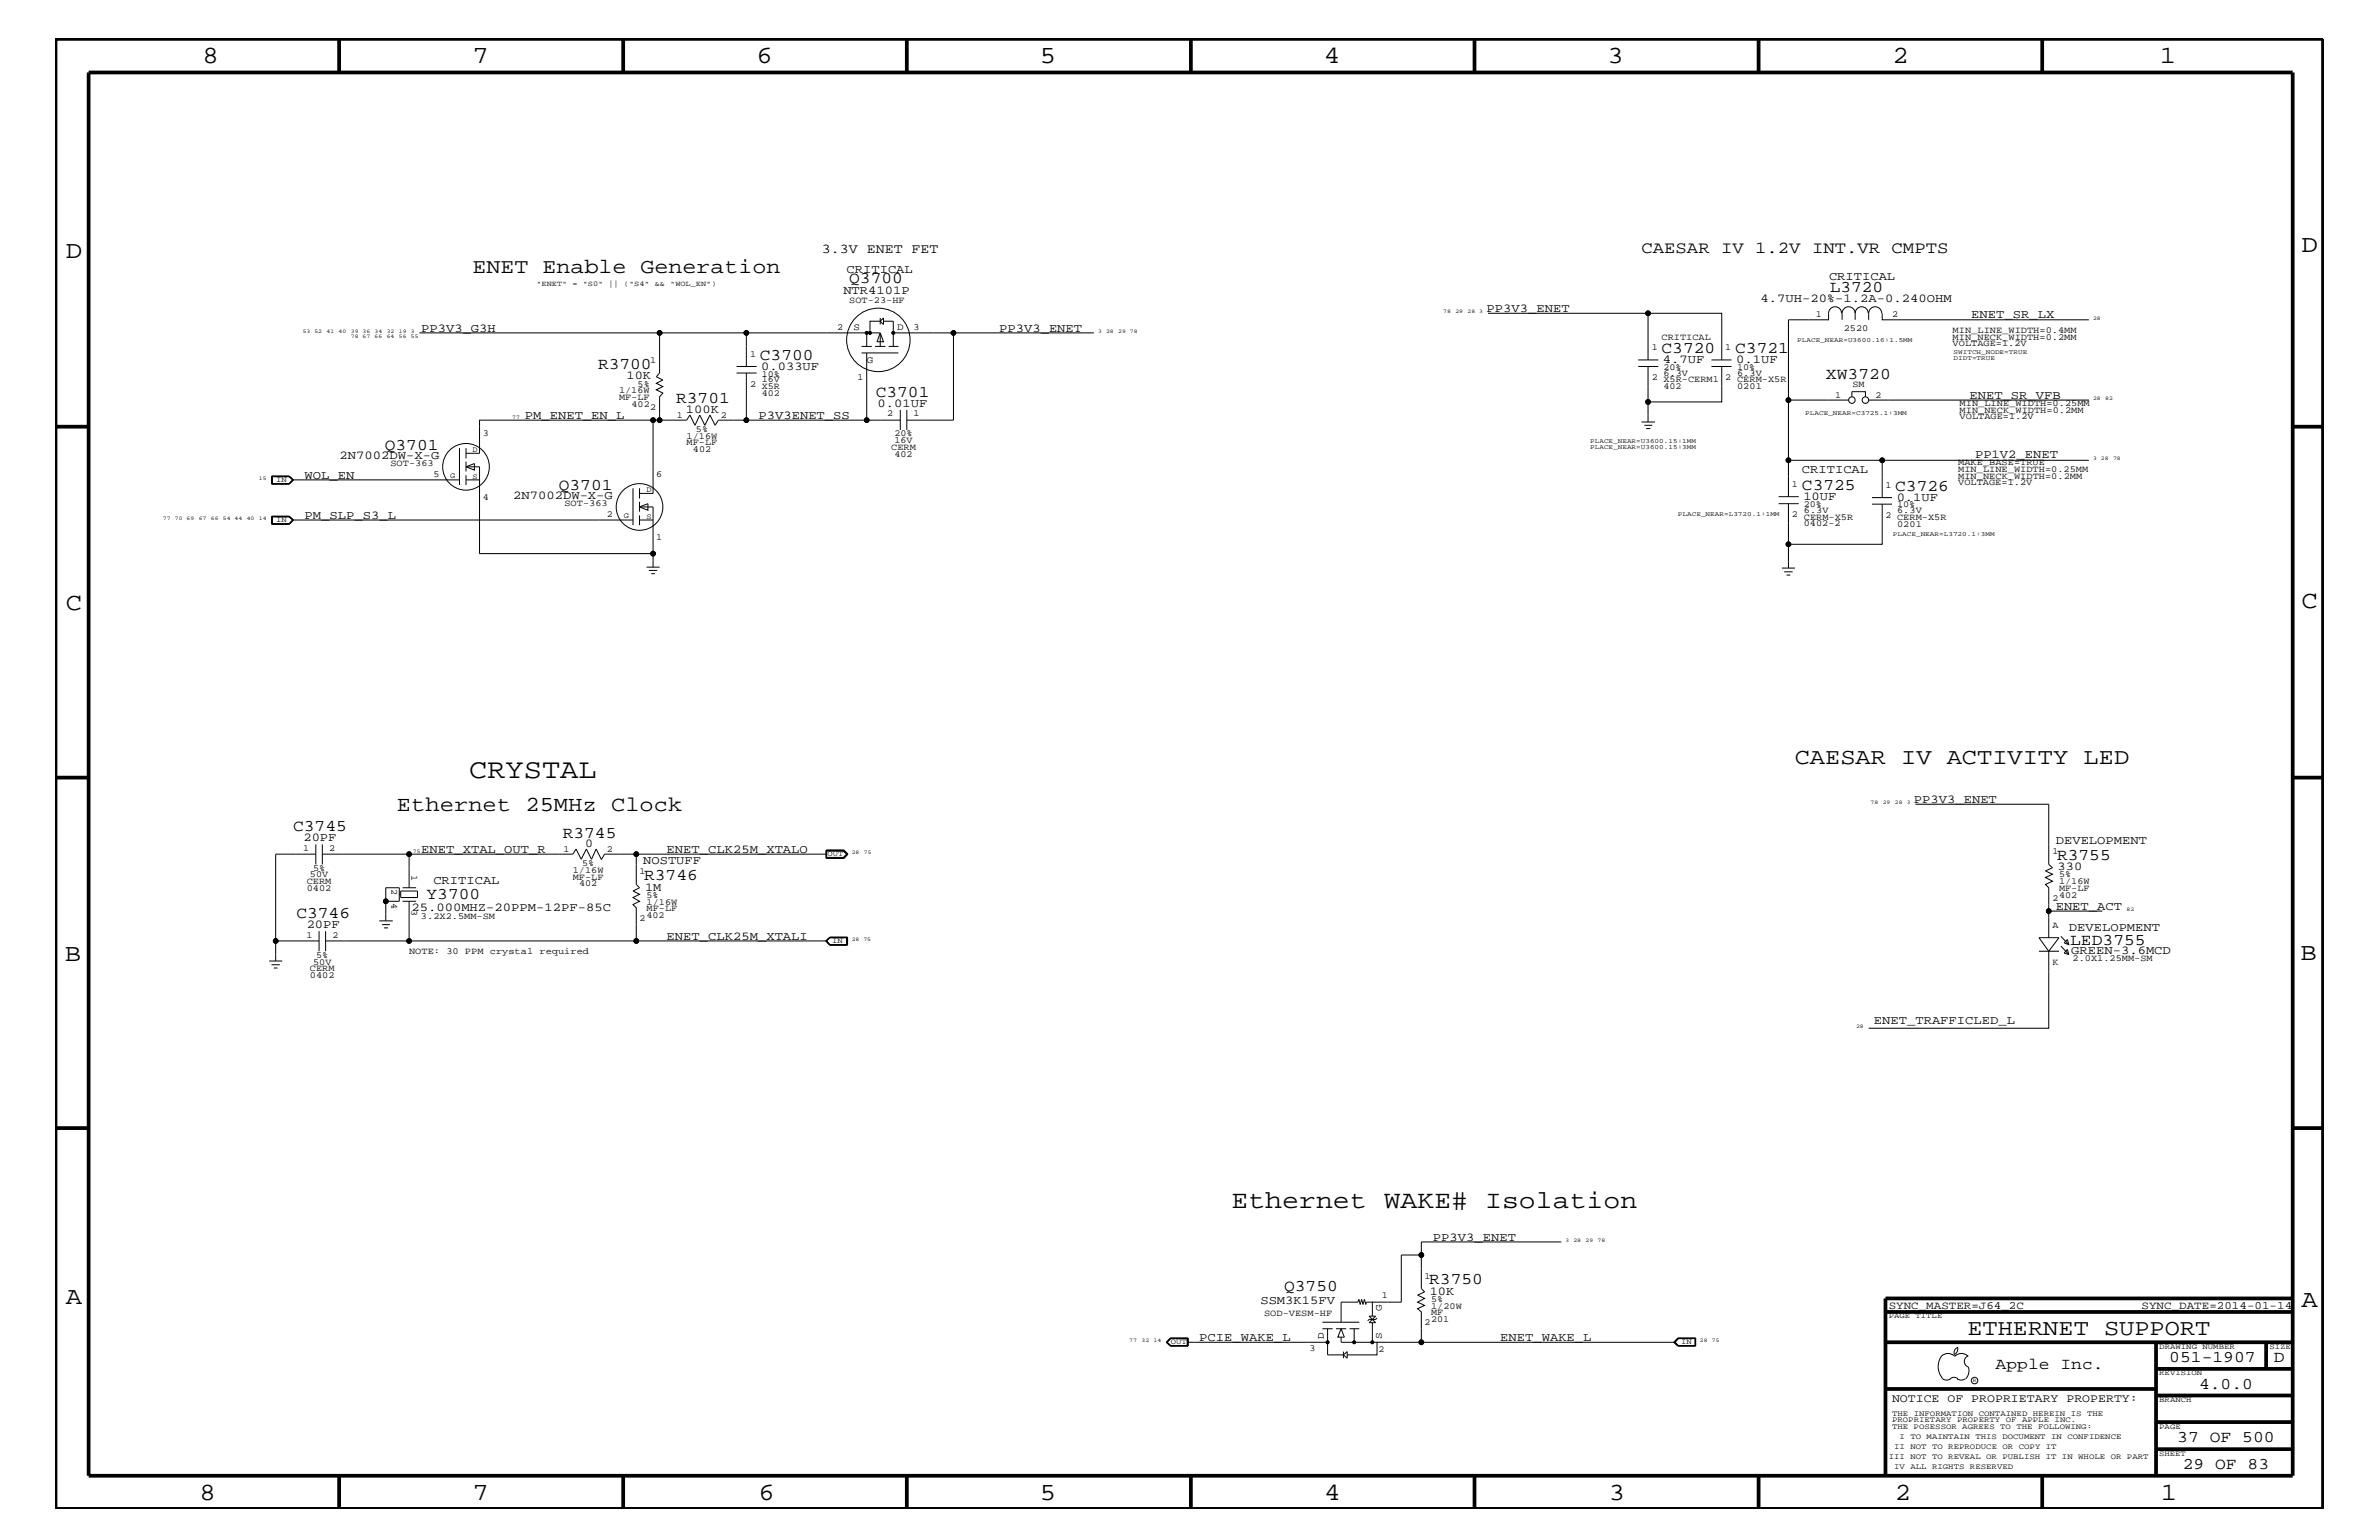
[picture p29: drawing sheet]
<svg xmlns="http://www.w3.org/2000/svg" width="432mm" height="279mm" viewBox="0 0 432 279" stroke-linecap="round" stroke-linejoin="round" font-family="sans-serif">
<defs><g id="words">
<text font-size="5" x="85.2" y="141.1">CRYSTAL</text>
<text font-size="4.6" x="223.5" y="219.2">Ethernet WAKE# Isolation</text>
<g font-size="4.5">
<text x="36.7" y="11.5">8</text>
<text x="85.8" y="11.5">7</text>
<text x="137.3" y="11.5">6</text>
<text x="188.7" y="11.5">5</text>
<text x="240.3" y="11.5">4</text>
<text x="291.8" y="11.5">3</text>
<text x="343.5" y="11.5">2</text>
<text x="392" y="11.5">1</text>
<text x="11.9" y="46.8">D</text>
<text x="417.7" y="45.7">D</text>
<text x="11.9" y="110.6">C</text>
<text x="417.7" y="110.3">C</text>
<text x="11.8" y="174.3">B</text>
<text x="417.6" y="174.2">B</text>
<text x="11.9" y="236.7">A</text>
<text x="417.7" y="237.1">A</text>
<text x="36.2" y="272.1">8</text>
<text x="85.8" y="272.1">7</text>
<text x="137.7" y="272.1">6</text>
<text x="188.7" y="272.1">5</text>
<text x="240.4" y="272.1">4</text>
<text x="292" y="272.1">3</text>
<text x="343.9" y="272.1">2</text>
<text x="392.2" y="272.1">1</text>
</g>
<g font-size="4.1">
<text x="325.8" y="138.6">CAESAR IV ACTIVITY LED</text>
<text x="357.1" y="242.3">ETHERNET SUPPORT</text>
</g>
<text font-size="3.9" x="72.1" y="147.1">Ethernet 25MHz Clock</text>
<text font-size="3.8" x="85.8" y="49.6">ENET Enable Generation</text>
<g font-size="3">
<text x="297.9" y="45.9">CAESAR IV 1.2V INT.VR CMPTS</text>
<text x="154.1" y="51.3">Q3700</text>
<text x="332.1" y="53">L3720</text>
<text x="137.9" y="65.3">C3700</text>
<text x="301.6" y="64">C3720</text>
<text x="315" y="64">C3721</text>
<text x="108.5" y="67">R3700</text>
<text x="159" y="72">C3701</text>
<text x="331.4" y="68.8">XW3720</text>
<text x="122.7" y="73.2">R3701</text>
<text x="69.8" y="81.6">Q3701</text>
<text x="101.4" y="88.8">Q3701</text>
<text x="327.1" y="88.9">C3725</text>
<text x="344" y="89.1">C3726</text>
<text x="53.2" y="150.7">C3745</text>
<text x="102.2" y="152">R3745</text>
<text x="116.9" y="159.7">R3746</text>
<text x="373.4" y="156.1">R3755</text>
<text x="53.8" y="166.5">C3746</text>
<text x="77.4" y="163.1">Y3700</text>
<text x="375.8" y="171.4">LED3755</text>
<text x="259.4" y="233">R3750</text>
<text x="233.1" y="234.3">Q3750</text>
<text x="362.2" y="248.4">Apple Inc.</text>
<text x="393.7" y="247.1">051-1907</text>
<text x="399.2" y="252">4.0.0</text>
<text x="412.7" y="247.1">D</text>
<text x="395.2" y="261.6">37 OF 500</text>
<text x="396.2" y="266.6">29 OF 83</text>
</g>
<text font-size="2.5" x="149.2" y="45.9">3.3V ENET FET</text>
<g font-size="2.2">
<text x="153.1" y="53.4">NTR4101P</text>
<text x="153.7" y="49.6">CRITICAL</text>
<text x="332" y="50.7">CRITICAL</text>
<text x="269.8" y="56.6">PP3V3_ENET</text>
<text x="319.5" y="54.7">4.7UH-20%-1.2A-0.240OHM</text>
<text x="357.8" y="57.8">ENET_SR_LX</text>
<text x="76.5" y="60.2">PP3V3_G3H</text>
<text x="181.4" y="60.2">PP3V3_ENET</text>
<text x="301.8" y="65.9">4.7UF</text>
<text x="315.1" y="65.9">0.1UF</text>
<text x="113.7" y="68.8">10K</text>
<text x="138.2" y="67.1">0.033UF</text>
<text x="95.2" y="76">PM_ENET_EN_L</text>
<text x="124.5" y="74.9">100K</text>
<text x="137.7" y="76">P3V3ENET_SS</text>
<text x="159.3" y="73.8">0.01UF</text>
<text x="357.5" y="72.3">ENET_SR_VFB</text>
<text x="61.6" y="83.3">2N7002DW-X-G</text>
<text x="358.5" y="83.1">PP1V2_ENET</text>
<text x="55.3" y="86.9">WOL_EN</text>
<text x="327.1" y="85.9">CRITICAL</text>
<text x="55.3" y="94.2">PM_SLP_S3_L</text>
<text x="93.1" y="90.5">2N7002DW-X-G</text>
<text x="327.3" y="90.7">10UF</text>
<text x="344.3" y="90.9">0.1UF</text>
<text x="347.4" y="145.7">PP3V3_ENET</text>
<text x="55.1" y="152.6">20PF</text>
<text x="76.5" y="154.7">ENET_XTAL_OUT_R</text>
<text x="106.2" y="153.7">0</text>
<text x="121" y="154.7">ENET_CLK25M_XTALO</text>
<text x="373.1" y="153.2">DEVELOPMENT</text>
<text x="78.7" y="160.5">CRITICAL</text>
<text x="116.8" y="156.8">NOSTUFF</text>
<text x="117.1" y="161.6">1M</text>
<text x="373.5" y="157.9">330</text>
<text x="74.7" y="165.3">25.000MHZ-20PPM-12PF-85C</text>
<text x="373.1" y="165">ENET_ACT</text>
<text x="55.7" y="168.3">20PF</text>
<text x="121" y="170.5">ENET_CLK25M_XTALI</text>
<text x="375.5" y="168.9">DEVELOPMENT</text>
<text x="375.9" y="173.1">GREEN-3.6MCD</text>
<text x="340.1" y="185.7">ENET_TRAFFICLED_L</text>
<text x="260.1" y="225.1">PP3V3_ENET</text>
<text x="228.8" y="236.6">SSM3K15FV</text>
<text x="259.5" y="234.9">10K</text>
<text x="217.7" y="243.3">PCIE_WAKE_L</text>
<text x="272.3" y="243.3">ENET_WAKE_L</text>
</g>
<text font-size="2.1" x="343.4" y="254.4">NOTICE OF PROPRIETARY PROPERTY:</text>
<g font-size="2">
<text x="342.8" y="237.4">SYNC_MASTER=J64_2C</text>
<text x="388.7" y="237.4">SYNC_DATE=2014-01-14</text>
</g>
<g font-size="1.8">
<text x="154.9" y="59.8">S</text>
<text x="162.8" y="59.8">D</text>
<text x="157.3" y="65.9">G</text>
<text x="250.8" y="237.8" transform="rotate(-90 250.8 237.8)">G</text>
<text x="240.3" y="242.9" transform="rotate(-90 240.3 242.9)">D</text>
<text x="250.8" y="242.9" transform="rotate(-90 250.8 242.9)">S</text>
</g>
<g font-size="1.7">
<text x="152" y="59.8">2</text>
<text x="154.1" y="55">SOT-23-HF</text>
<text x="165.8" y="59.8">3</text>
<text x="329.6" y="57.4">1</text>
<text x="334.6" y="60">2520</text>
<text x="343.4" y="57.4">2</text>
<text x="118" y="65.9">1</text>
<text x="136.1" y="64.7">1</text>
<text x="299.8" y="63.4">1</text>
<text x="301.6" y="61.7">CRITICAL</text>
<text x="313.1" y="63.4">1</text>
<text x="354.4" y="61.7">MIN_NECK_WIDTH=0.2MM</text>
<text x="354.4" y="62.9">VOLTAGE=1.2V</text>
<text x="354.4" y="60.4">MIN_LINE_WIDTH=0.4MM</text>
<text x="112.4" y="71.3">1/16W</text>
<text x="115.7" y="70.1">5%</text>
<text x="136.1" y="70.1">2</text>
<text x="138.3" y="69.4">16V</text>
<text x="138.3" y="68.4">10%</text>
<text x="138.3" y="70.6">X5R</text>
<text x="138.3" y="71.8">402</text>
<text x="155.6" y="68.9">1</text>
<text x="299.8" y="68.9">2</text>
<text x="301.9" y="67.1">20%</text>
<text x="301.9" y="68.2">6.3V</text>
<text x="301.9" y="69.4">X5R-CERM1</text>
<text x="301.9" y="70.6">402</text>
<text x="313.1" y="68.9">2</text>
<text x="315.3" y="69.4">CERM-X5R</text>
<text x="315.3" y="68.2">6.3V</text>
<text x="315.3" y="67.1">10%</text>
<text x="315.3" y="70.6">0201</text>
<text x="336.2" y="70.1">SM</text>
<text x="112.4" y="72.6">MF-LF</text>
<text x="114.6" y="73.8">402</text>
<text x="118" y="74.4">2</text>
<text x="122.9" y="75.8">1</text>
<text x="130.8" y="75.8">2</text>
<text x="161" y="75.6">2</text>
<text x="165.8" y="75.6">1</text>
<text x="333.1" y="72.2">1</text>
<text x="340.4" y="72.2">2</text>
<text x="355.7" y="76.1">VOLTAGE=1.2V</text>
<text x="355.7" y="74.9">MIN_NECK_WIDTH=0.2MM</text>
<text x="355.7" y="73.7">MIN_LINE_WIDTH=0.25MM</text>
<text x="87.6" y="79.2">3</text>
<text x="124.6" y="80.8">MF-LF</text>
<text x="124.6" y="79.6">1/16W</text>
<text x="125.8" y="82">402</text>
<text x="126.3" y="78.3">5%</text>
<text x="161.8" y="81.6">CERM</text>
<text x="162.3" y="79.2">20%</text>
<text x="162.3" y="82.8">402</text>
<text x="162.3" y="80.5">16V</text>
<text x="70.9" y="84.5">SOT-363</text>
<text x="78.7" y="86.5">5</text>
<text x="119.1" y="86.5">6</text>
<text x="325.2" y="88.3">1</text>
<text x="342.2" y="88.5">1</text>
<text x="355.4" y="84.4">MAKE_BASE=TRUE</text>
<text x="355.4" y="86.9">MIN_NECK_WIDTH=0.2MM</text>
<text x="355.4" y="88.1">VOLTAGE=1.2V</text>
<text x="355.4" y="85.6">MIN_LINE_WIDTH=0.25MM</text>
<text x="87.6" y="90.7">4</text>
<text x="102.4" y="91.8">SOT-363</text>
<text x="110.2" y="93.8">2</text>
<text x="325.2" y="93.8">2</text>
<text x="327.4" y="92">20%</text>
<text x="327.4" y="95.4">0402-2</text>
<text x="327.4" y="94.3">CERM-X5R</text>
<text x="327.4" y="93.1">6.3V</text>
<text x="342.2" y="93.9">2</text>
<text x="344.3" y="94.4">CERM-X5R</text>
<text x="344.3" y="93.2">6.3V</text>
<text x="344.3" y="92.1">10%</text>
<text x="344.3" y="95.6">0201</text>
<text x="119.1" y="98">1</text>
<text x="55" y="154.4">1</text>
<text x="59.8" y="154.4">2</text>
<text x="102.3" y="154.6">1</text>
<text x="110.2" y="154.6">2</text>
<text x="372.5" y="155">1</text>
<text x="55.7" y="160.5">CERM</text>
<text x="55.7" y="161.7">0402</text>
<text x="56.3" y="159.2">50V</text>
<text x="56.8" y="158">5%</text>
<text x="71" y="161.4" transform="rotate(90 71 161.4)">2</text>
<text x="74.7" y="158.8" transform="rotate(90 74.7 158.8)">1</text>
<text x="104" y="158.4">1/16W</text>
<text x="104" y="159.6">MF-LF</text>
<text x="105.1" y="160.8">402</text>
<text x="105.7" y="157.2">5%</text>
<text x="116.1" y="158.6">1</text>
<text x="373.7" y="161.7">MF-LF</text>
<text x="373.7" y="159.2">5%</text>
<text x="373.7" y="160.5">1/16W</text>
<text x="71" y="163.8" transform="rotate(90 71 163.8)">4</text>
<text x="74.7" y="165.1" transform="rotate(90 74.7 165.1)">3</text>
<text x="76.4" y="166.7">3.2X2.5MM-SM</text>
<text x="116.1" y="167.1">2</text>
<text x="117.3" y="164.1">1/16W</text>
<text x="117.3" y="162.8">5%</text>
<text x="117.3" y="165.3">MF-LF</text>
<text x="117.3" y="166.5">402</text>
<text x="372.5" y="163.5">2</text>
<text x="373.7" y="162.8">402</text>
<text x="55.6" y="170.1">1</text>
<text x="57.4" y="173.8">5%</text>
<text x="60.4" y="170.1">2</text>
<text x="74.3" y="173.2">NOTE: 30 PPM crystal required</text>
<text x="372.5" y="168.3">A</text>
<text x="56.3" y="176.2">CERM</text>
<text x="56.3" y="177.4">0402</text>
<text x="56.9" y="175">50V</text>
<text x="372.5" y="175">K</text>
<text x="376.2" y="174.4">2.0X1.25MM-SM</text>
<text x="258.6" y="232">1</text>
<text x="229.4" y="238.8">SOD-VESM-HF</text>
<text x="250.8" y="235.6">1</text>
<text x="259.8" y="239.9">201</text>
<text x="259.8" y="238.6">MF</text>
<text x="259.8" y="236.2">5%</text>
<text x="259.8" y="237.4">1/20W</text>
<text x="237.7" y="245.1">3</text>
<text x="250.2" y="245.3">2</text>
<text x="258.6" y="240.5">2</text>
</g>
<g font-size="1.4">
<text x="97.4" y="51.9">&quot;ENET&quot; = &quot;S0&quot; || (&quot;S4&quot; &amp;&amp; &quot;WOL_EN&quot;)</text>
<text x="85.8" y="82">D</text>
<text x="50.1" y="87.5">IN</text>
<text x="81.7" y="86.7">G</text>
<text x="85.8" y="86.9">S</text>
<text x="117.3" y="89.3">D</text>
<text x="50.1" y="94.8">IN</text>
<text x="113.2" y="94">G</text>
<text x="117.3" y="94.2">S</text>
<text x="150.2" y="155.4">OUT</text>
<text x="151" y="171.1">IN</text>
<text x="342.8" y="239.2">PAGE TITLE</text>
<text x="212.5" y="243.9">OUT</text>
<text x="305.1" y="243.9">IN</text>
<text x="391.9" y="244.7">DRAWING NUMBER</text>
<text x="411.9" y="244.7">SIZE</text>
<text x="391.9" y="249.5">REVISION</text>
<text x="343.4" y="256.8">THE INFORMATION CONTAINED HEREIN IS THE</text>
<text x="391.9" y="254.4">BRANCH</text>
<text x="343.4" y="258">PROPRIETARY PROPERTY OF APPLE INC.</text>
<text x="343.4" y="259.3">THE POSESSOR AGREES TO THE FOLLOWING:</text>
<text x="343.8" y="262.9">II NOT TO REPRODUCE OR COPY IT</text>
<text x="344.8" y="261.1">I TO MAINTAIN THIS DOCUMENT IN CONFIDENCE</text>
<text x="391.9" y="259.3">PAGE</text>
<text x="342.8" y="264.7">III NOT TO REVEAL OR PUBLISH IT IN WHOLE OR PART</text>
<text x="343.8" y="266.6">IV ALL RIGHTS RESERVED</text>
<text x="391.9" y="264.1">SHEET</text>
</g>
<g font-size="1.2">
<text x="326.2" y="62.1">PLACE_NEAR=U3600.16:1.5MM</text>
<text x="354.6" y="64.2">SWITCH_NODE=TRUE</text>
<text x="354.6" y="65.4">DIDT=TRUE</text>
<text x="327.7" y="75.2">PLACE_NEAR=C3725.1:3MM</text>
<text x="288.6" y="80.3">PLACE_NEAR=U3600.15:1MM</text>
<text x="288.6" y="81.5">PLACE_NEAR=U3600.15:3MM</text>
<text x="304.5" y="93.7">PLACE_NEAR=L3720.1:1MM</text>
<text x="343.6" y="97.3">PLACE_NEAR=L3720.1:3MM</text>
</g>
<g font-size="1">
<text x="262" y="56.8">78</text>
<text x="264.2" y="56.8">29</text>
<text x="266.4" y="56.8">28 3</text>
<text x="379.9" y="58">28</text>
<text x="54.9" y="60.4">53 52</text>
<text x="59.3" y="60.4">41</text>
<text x="61.5" y="60.4">40</text>
<text x="63.7" y="60.4">39 36</text>
<text x="63.7" y="61.3">78 67</text>
<text x="68" y="61.3">66</text>
<text x="68" y="60.4">34</text>
<text x="70.2" y="60.4">32</text>
<text x="70.2" y="61.3">64</text>
<text x="72.4" y="61.3">56</text>
<text x="72.4" y="60.4">19</text>
<text x="74.6" y="61.3">55</text>
<text x="74.6" y="60.4">3</text>
<text x="199.3" y="60.4">3</text>
<text x="200.7" y="60.4">28</text>
<text x="202.9" y="60.4">29 78</text>
<text x="93" y="76">77</text>
<text x="379.9" y="72.6">28</text>
<text x="382.1" y="72.6">82</text>
<text x="379.9" y="83.5">3</text>
<text x="381.3" y="83.5">28</text>
<text x="383.5" y="83.5">78</text>
<text x="47" y="87.1">15</text>
<text x="29.5" y="94.3">77</text>
<text x="31.8" y="94.3">70 69</text>
<text x="36.1" y="94.3">67</text>
<text x="38.3" y="94.3">66</text>
<text x="40.5" y="94.3">54 44</text>
<text x="44.8" y="94.3">40</text>
<text x="47" y="94.3">14</text>
<text x="339.5" y="145.9">78</text>
<text x="341.7" y="145.9">29</text>
<text x="343.9" y="145.9">28</text>
<text x="346.1" y="145.9">3</text>
<text x="74.9" y="154.7">75</text>
<text x="154.6" y="155">28</text>
<text x="156.8" y="155">75</text>
<text x="386" y="165.3">82</text>
<text x="154.6" y="170.7">28 75</text>
<text x="336.9" y="186.5">28</text>
<text x="284.1" y="225.3">3</text>
<text x="285.6" y="225.3">28</text>
<text x="287.8" y="225.3">29</text>
<text x="290" y="225.3">78</text>
<text x="205" y="243.5">77</text>
<text x="207.2" y="243.5">32</text>
<text x="209.4" y="243.5">14</text>
<text x="308.5" y="243.5">28</text>
<text x="310.7" y="243.5">75</text>
<text x="358.1" y="250.7">R</text>
</g>
</g></defs>
<g fill="none" stroke="#000" stroke-width=".18">
<path d="M159.8 58.3l.6-.6v1.2l-.6-.6h-1.9v2.1M159.8 57.7v1.2M160.4 58.3h1.7v4.6M270.1 56.8h29v8.5M299.1 56.8h13.4v8.5M334.3 56.8a1.19 1.19 0 0 0-1.2-1.1 1.19 1.19 0 0 0-1.2 1.1v1.2h-7.3v32.1M336.7 56.8a1.19 1.19 0 0 1 1.2-1.1 1.19 1.19 0 0 1 1.2 1.1M336.7 56.8a1.19 1.19 0 0 0-1.2-1.1 1.19 1.19 0 0 0-1.2 1.1v1.2M336.7 56.8v1.2M341.5 56.8a1.19 1.19 0 0 0-1.1-1.1 1.19 1.19 0 0 0-1.2 1.1v1.2M341.6 56.8v1.2h37.5M76.1 60.4h43.6v7.3l-.6 .7 1.2 .5-1.2 .6 1.2 .6-1.2 .6 1.2 .6-.6 .7v4.2h4.9l.6-.9 1 1.9 .8-1.9 .9 1.9 1-1.9 .9 1.9 .6-1h26.9"/>
<path d="M118.5 76.2h1.2M119.7 60.4h15.8M133.7 67.7h3.6M133.7 66.5h3.6M135.5 67.7v8.5M156.4 62.9h1.8M156.4 64h6.7M157.3 64v12.2h6.1M157.3 60.4v2.5M158.8 62.9h1.9M159.8 60.4l.6 1.6h-1.2zM159.8 60.4h-24.3v6.1"/>
<path d="M159.8 60.4v2.5M161.3 62.9h1.8M162.1 60.4h11M163.4 74.4v3.6M164.6 74.4v3.6M198.5 60.4h-25.4v15.8h-8.5M297.3 66.5h3.7M297.3 65.3h3.7M297.9 76.6h2.5M298.5 77.2h1.4M298.8 77.8h.8M299.1 66.5v6.4h13.4v-6.4"/>
<path d="M299.1 72.9v3.7M310.6 66.5h3.7M310.6 65.3h3.7M324.6 72.6h10.9M336.1 72v-.9h2.5v.9M339.2 72.6h39.9M49.3 86.4h3.2l.8 .7-.8 .7h-3.2zM49.3 93.7h3.2l.8 .6-.8 .8h-3.2zM49.4 87.7h3.1M49.4 86.4v1.4M49.4 93.7v1.4M49.4 86.5h3.1"/>
<path d="M49.4 95h3.1M49.4 93.8h3.1M49.4 86.5v1.2M49.4 93.8v1.2M52.5 86.5l.7 .6-.7 .6M52.5 86.5l.6 .6M52.5 93.8l.7 .5-.7 .7M52.5 93.8l.6 .5M53.1 94.3h61.8M53.1 87.1h30.3M53.1 87.1l-.6 .6M53.1 94.3l-.6 .7"/>
<path d="M83.4 81.3v6.7M84.6 84.7l1.5-.6v1.2zM84.6 82.2h2.4v-6h31.5v13.3h-2.4M84.6 84.7h2.4v15.7h31.5M84.6 81.3v1.9M84.6 83.8v1.7M84.6 86.2v1.8M84.6 87.1h2.4M114.9 88.6v6.7M116.1 92l1.5-.6v1.2zM116.1 92h2.4v10.9M116.1 88.6v1.9"/>
<path d="M116.1 91v1.8M116.1 93.5v1.8M116.1 94.3h2.4M322.8 91.4h3.7M322.8 90.1h3.7M324.6 91.4v7.3h17v-7.2M324.6 98.7v4.4M324.6 83.5h17M339.8 91.5h3.6M339.8 90.3h3.6M379.1 83.5h-37.5v6.8M117.3 102.9h2.4"/>
<path d="M117.8 103.5h1.5M118.2 104.1h.7M323.4 103.1h2.4M323.9 103.7h1.5M324.3 104.3h.7M57.3 153.2v3.6M57.3 155h-7.3v15.7M58.5 153.2v3.6M58.5 155h45.5l.6-1 .9 1.9 .9-1.9 1 1.9 .8-1.9 .9 1.9M74.3 155v6.1M115.5 155v5.5l.6 .6-1.2 .6 1.2 .5-1.2 .6 1.2 .7-1.2 .6 .6 .6v6M149.9 154.2h3.3l.7 .8-.7 .7h-3.3z"/>
<path d="M149.9 154.3h3.3l.6 .7-.6 .7M150 155h-40.3l-.6 1M150 154.4h3.1l.7 .6-.7 .6h-3.1zM153.1 154.4l.6 .6-.6 .6h-3.1M347.6 145.9h24.3v10.9l.6 .6-1.2 .6 1.2 .6-1.2 .6 1.2 .7-1.2 .6 .6 .6v9M48.9 174.4h2.3M49.3 175h1.5M49.7 175.6h.7M57.9 170.7h-7.9v3.7M57.9 168.9v3.7M59.1 168.9v3.7M59.1 170.7h15.2"/>
<path d="M68.8 167.1h2.5M69.3 167.8h1.5M69.7 168.3h.7M70 163.5v-2.4h2.5v2.4h-2.5v3.6M72.5 162.2h.2M72.7 161.7h3.1v1.1h-3.1zM73.1 161.1h2.4M73.1 163.5h2.4M74.3 163.5v7.2h75.7M149.9 170.7l.7 .7M149.9 170.7l.7 .8M150 170.7l.6 .7"/>
<path d="M150.6 170.1h3.2M150.6 171.4h3.2M150.6 170h3.2v1.5h-3.2M150.6 170l-.7 .7 .7 .8M150.6 170l-.7 .7M150.6 170.1l-.7 .6M150.6 170.1l-.6 .6M153.7 170.1v1.3M153.8 170v1.5M370.1 172.6h3.6M371.9 172.6l1.8-2.5h-3.6l1.8 2.5v13.9h-32.7M371.9 165.3h9.7"/>
<path d="M374.1 171.6l1.4 1.6M374.1 169.9l1.4 1.5M375.2 170.5l.3 .9-.8-.3zM375.2 172.2l.3 1-.8-.3zM240 239.9h6.7M248.5 238.8h1.2l-1.2 1.2h1.2zM249.1 240v3.5M249.2 236.2l-.1 2.6M249.9 239.1l-.2 .3h-1.2l-.3 .2M258 227.7h-3.7v8.5h-6.3l-.1 .5-.2-1-.3 1-.3-1-.2 1-.3-1-.1 .5h-3.1v3.7M283.4 225.3h-25.4v8.5l.6 .6-1.3 .6 1.3 .6-1.3 .6 1.3 .6-1.3 .6 .7 .6v5.5h-14.6v-.9M212.4 242.9h3.2v1.2h-3.2l-.6-.6z"/>
<path d="M212.4 242.8h3.2v1.4h-3.2M212.4 242.8l-.7 .7 .7 .7M212.4 242.8l-.6 .7 .6 .7M212.5 242.9l-.7 .6 .7 .6M215.5 243.5h25.5M215.5 242.9v1.2M240 241.1h1.9M241 241.1v4.7h2.8M242.5 241.1h1.8M243.4 241.1l.6 1.5h-1.2zM243.8 245.8l.7-.6v1.2zM243.8 245.2v1.2"/>
<path d="M244.9 241.1h1.8M245.8 241.1v2.4M250 243.4l-.1 2.4h-5.4M258 243.5h46M304.5 242.8l-.7 .7 .7 .7M304.5 242.8h3.3v1.4h-3.3M304.5 242.8l-.6 .7 .6 .7M304.6 242.9l-.6 .6 .6 .6M304.6 242.9h3.1v1.2h-3.1M352.3 246.1a1.72 1.72 0 0 1 2.5 0 1.69 1.69 0 0 1 2.4 0M352.4 246a3.2 3.2 0 0 0 .4 4.3l.8 .1 .4-.2M354 250.2l.7-.3 .7 .3"/>
<path d="M355.2 250.2l.7 .2 .7-.2M355.3 244.4v.3a1.18 1.18 0 0 1-.6 1.1M355.4 244.4a.99 .99 0 0 0-.6 1.4M357.2 246a1.04 1.04 0 0 0-.7 1 1.04 1.04 0 0 0 .7 1M357.3 248l.1 .7a2.11 2.11 0 0 1-.6 1.5"/>
<circle cx="299.1" cy="56.8" r=".42"/>
<circle cx="118.5" cy="76.2" r=".42"/>
<circle cx="119.7" cy="76.2" r=".42"/>
<circle cx="119.7" cy="60.4" r=".42"/>
<circle cx="135.5" cy="76.2" r=".42"/>
<circle cx="135.5" cy="60.4" r=".42"/>
<circle cx="157.3" cy="76.2" r=".42"/>
<circle cx="157.3" cy="60.4" r=".25"/>
<circle cx="157.9" cy="60.4" r=".25"/>
<circle cx="159.4" cy="61.7" r="5.8"/>
<circle cx="162.1" cy="60.4" r=".25"/>
<circle cx="173.1" cy="60.4" r=".42"/>
<circle cx="299.1" cy="72.9" r=".42"/>
<circle cx="324.6" cy="72.6" r=".42"/>
<circle cx="336.1" cy="72.6" r=".59"/>
<circle cx="338.6" cy="72.6" r=".59"/>
<circle cx="84.6" cy="84.7" r="4.2"/>
<circle cx="116.1" cy="92" r="4.2"/>
<circle cx="324.6" cy="83.5" r=".42"/>
<circle cx="324.6" cy="98.7" r=".42"/>
<circle cx="341.6" cy="83.5" r=".42"/>
<circle cx="118.5" cy="100.4" r=".42"/>
<circle cx="74.3" cy="155" r=".42"/>
<circle cx="115.5" cy="155" r=".42"/>
<circle cx="50" cy="170.7" r=".42"/>
<circle cx="70" cy="163.5" r=".42"/>
<circle cx="74.3" cy="170.7" r=".42"/>
<circle cx="115.5" cy="170.7" r=".42"/>
<circle cx="371.9" cy="165.3" r=".42"/>
<circle cx="258" cy="227.7" r=".42"/>
<circle cx="241" cy="243.5" r=".25"/>
<circle cx="245.8" cy="243.5" r=".25"/>
<circle cx="249.1" cy="243.5" r=".25"/>
<circle cx="258" cy="243.5" r=".42"/>
<circle cx="358.4" cy="250.5" r=".59"/>
</g>
<g fill="#000">
<circle cx="299.1" cy="56.8" r=".42"/>
<circle cx="118.5" cy="76.2" r=".42"/>
<circle cx="119.7" cy="76.2" r=".42"/>
<circle cx="119.7" cy="60.4" r=".42"/>
<circle cx="135.5" cy="76.2" r=".42"/>
<circle cx="135.5" cy="60.4" r=".42"/>
<circle cx="157.3" cy="76.2" r=".42"/>
<circle cx="157.3" cy="60.4" r=".25"/>
<circle cx="157.9" cy="60.4" r=".25"/>
<circle cx="162.1" cy="60.4" r=".25"/>
<circle cx="173.1" cy="60.4" r=".42"/>
<circle cx="299.1" cy="72.9" r=".42"/>
<circle cx="324.6" cy="72.6" r=".42"/>
<circle cx="324.6" cy="83.5" r=".42"/>
<circle cx="324.6" cy="98.7" r=".42"/>
<circle cx="341.6" cy="83.5" r=".42"/>
<circle cx="118.5" cy="100.4" r=".42"/>
<circle cx="74.3" cy="155" r=".42"/>
<circle cx="115.5" cy="155" r=".42"/>
<circle cx="50" cy="170.7" r=".42"/>
<circle cx="70" cy="163.5" r=".42"/>
<circle cx="74.3" cy="170.7" r=".42"/>
<circle cx="115.5" cy="170.7" r=".42"/>
<circle cx="371.9" cy="165.3" r=".42"/>
<circle cx="258" cy="227.7" r=".42"/>
<circle cx="241" cy="243.5" r=".25"/>
<circle cx="245.8" cy="243.5" r=".25"/>
<circle cx="249.1" cy="243.5" r=".25"/>
<circle cx="258" cy="243.5" r=".42"/>
</g>
<g fill="none" stroke="#000" stroke-width=".68" stroke-linecap="butt">
<path d="M10.1 7.1h411.5v266.7h-411.5zM16.1 13.2h400v254.5h-400zM61.6 7.1v6.1M113.1 7.1v6.1M164.6 7.1v6.1M216.2 7.1v6.1M267.6 7.1v6.1M319.2 7.1v6.1M370.7 7.1v6.1M10.1 77.4h6M416.1 77.4h5.5M10.1 141.1h6"/>
<path d="M416.1 141.1h5.5M10.1 204.7h6M416.1 204.7h5.5M342.2 238h73.9M416.1 235.6h-73.9v32.1M342.2 243.5h73.9M342.2 252h49.1M391.3 248.4h24.8M391.3 243.5v24.2M391.3 258h24.8M391.3 253.2h24.8M411.3 243.5v4.9"/>
<path d="M61.6 267.7v6.1M113.1 267.7v6.1M164.6 267.7v6.1M216.2 268v5.8M267.6 267.7v6.1M319.2 267.7v6.1M370.7 267.7v6.1M391.3 262.9h24.8"/>
</g>
<use href="#words"/>
</svg>
